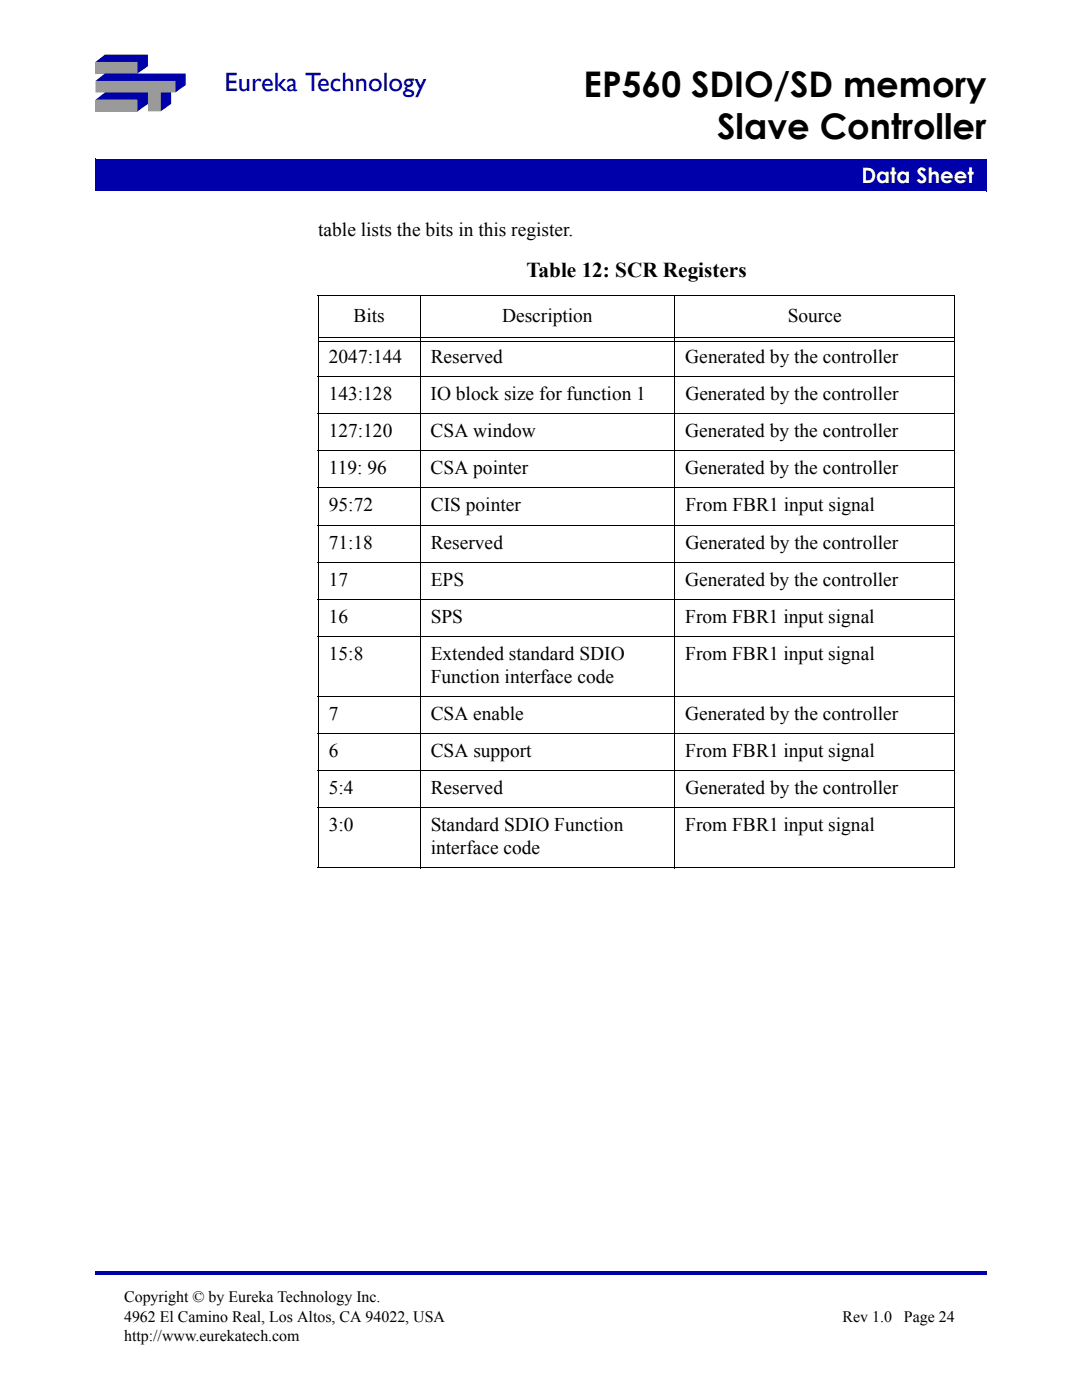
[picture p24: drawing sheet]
<svg xmlns="http://www.w3.org/2000/svg" width="216mm" height="279mm" viewBox="0 0 216 279" stroke-linecap="round" stroke-linejoin="round" font-family="sans-serif">
<defs><g id="words">
<g font-size="7">
<text x="116.5" y="19.3">EP560 SDIO/SD memory</text>
<text x="143.1" y="27.8">Slave Controller</text>
</g>
<text font-size="5.3" fill="#00a" x="44.8" y="18.2">Eureka Technology</text>
<text font-size="4.2" fill="#fff" x="171.9" y="36.5">Data Sheet</text>
<text font-size="4.2" x="105.1" y="55.4">Table 12: SCR Registers</text>
<g font-size="3.9">
<text x="63.5" y="47">table lists the bits in this register.</text>
<text x="70.5" y="64.3">Bits</text>
<text x="100.2" y="64.3">Description</text>
<text x="157.2" y="64.3">Source</text>
<text x="65.6" y="72.4">2047:144</text>
<text x="85.9" y="72.4">Reserved</text>
<text x="136.7" y="72.4">Generated by the controller</text>
<text x="65.6" y="79.8">143:128</text>
<text x="85.9" y="79.8">IO block size for function 1</text>
<text x="136.8" y="79.8">Generated by the controller</text>
<text x="65.6" y="87.2">127:120</text>
<text x="85.9" y="87.2">CSA window</text>
<text x="136.7" y="87.2">Generated by the controller</text>
<text x="65.6" y="94.7">119: 96</text>
<text x="85.9" y="94.7">CSA pointer</text>
<text x="136.7" y="94.7">Generated by the controller</text>
<text x="65.6" y="102.1">95:72</text>
<text x="86" y="102.1">CIS pointer</text>
<text x="136.8" y="102.1">From FBR1 input signal</text>
<text x="65.6" y="109.5">71:18</text>
<text x="85.9" y="109.5">Reserved</text>
<text x="136.8" y="109.5">Generated by the controller</text>
<text x="65.6" y="116.9">17</text>
<text x="85.9" y="116.9">EPS</text>
<text x="136.7" y="116.9">Generated by the controller</text>
<text x="65.6" y="124.3">16</text>
<text x="85.9" y="124.3">SPS</text>
<text x="136.7" y="124.3">From FBR1 input signal</text>
<text x="65.6" y="131.7">15:8</text>
<text x="85.9" y="131.7">Extended standard SDIO</text>
<text x="136.7" y="131.7">From FBR1 input signal</text>
<text x="85.9" y="136.3">Function interface code</text>
<text x="65.6" y="143.7">7</text>
<text x="85.9" y="143.7">CSA enable</text>
<text x="136.7" y="143.7">Generated by the controller</text>
<text x="65.6" y="151.1">6</text>
<text x="85.9" y="151.1">CSA support</text>
<text x="136.7" y="151.1">From FBR1 input signal</text>
<text x="65.6" y="158.5">5:4</text>
<text x="85.9" y="158.5">Reserved</text>
<text x="136.8" y="158.5">Generated by the controller</text>
<text x="65.6" y="165.9">3:0</text>
<text x="85.9" y="165.9">Standard SDIO Function</text>
<text x="136.7" y="165.9">From FBR1 input signal</text>
<text x="85.9" y="170.5">interface code</text>
</g>
<g font-size="3.2">
<text x="24.8" y="259.9">Copyright © by Eureka Technology Inc.</text>
<text x="24.8" y="263.8">4962 El Camino Real, Los Altos, CA 94022, USA</text>
<text x="168.1" y="263.7">Rev 1.0</text>
<text x="180.4" y="263.7">Page 24</text>
<text x="24.8" y="267.7">http://www.eurekatech.com</text>
</g>
</g></defs>
<g fill="#00a">
<path d="M19 253.7h177.8v.7h-177.8z"/>
<path d="M19 31.8h177.8v6.3h-177.8z"/>
</g>
<path d="M19 38.1h177.8M19 31.7v6.4M19 31.8h177.9M196.8 31.8v6.4" fill="none" stroke="#00a" stroke-width=".2"/>
<path d="M103.5 14.6h93.3v14h-93.3z" fill="#fff"/>
<g fill="#9a9a9a">
<path d="M19 12.4h8.4v2.3h-8.4z"/>
<path d="M19 19.9h8.4v2.3h-8.4z"/>
</g>
<path d="M19 16.2h16v2.3h-3v3.7h-2.5v-3.7h-10.5z" fill-rule="evenodd" fill="#9a9a9a"/>
<g fill="#00a">
<path d="M32 18.5h2.1v2.2l-2.1 1.5z"/>
<path d="M19 16.2l1.9-1.5h16.2v2.3l-2.1 1.5v-2.3z" fill-rule="evenodd"/>
<path d="M19 12.4l1.9-1.5h8.6v2.3l-2.1 1.5v-2.3z" fill-rule="evenodd"/>
<path d="M19 19.9l1.9-1.4h8.6v2.2l-2.1 1.5v-2.3z" fill-rule="evenodd"/>
</g>
<g fill="none" stroke="#000" stroke-width=".2">
<path d="M63.4 58.9h127.2M63.5 59v114.1M83.8 58.8v114.5M134.6 58.8v114.5M190.5 59v114.1M63.4 75.1h127.2M63.6 67.3h126.8M63.6 68.2h126.8M63.4 82.5h127.2M63.4 90h127.2M63.4 97.4h127.2M63.4 104.8h127.2"/>
<path d="M63.4 112.2h127.2M63.4 119.6h127.2M63.4 127h127.2M63.4 139h127.2M63.4 146.4h127.2M63.4 153.8h127.2M63.4 161.2h127.2M63.4 173.2h127.2"/>
</g>
<use href="#words"/>
</svg>
